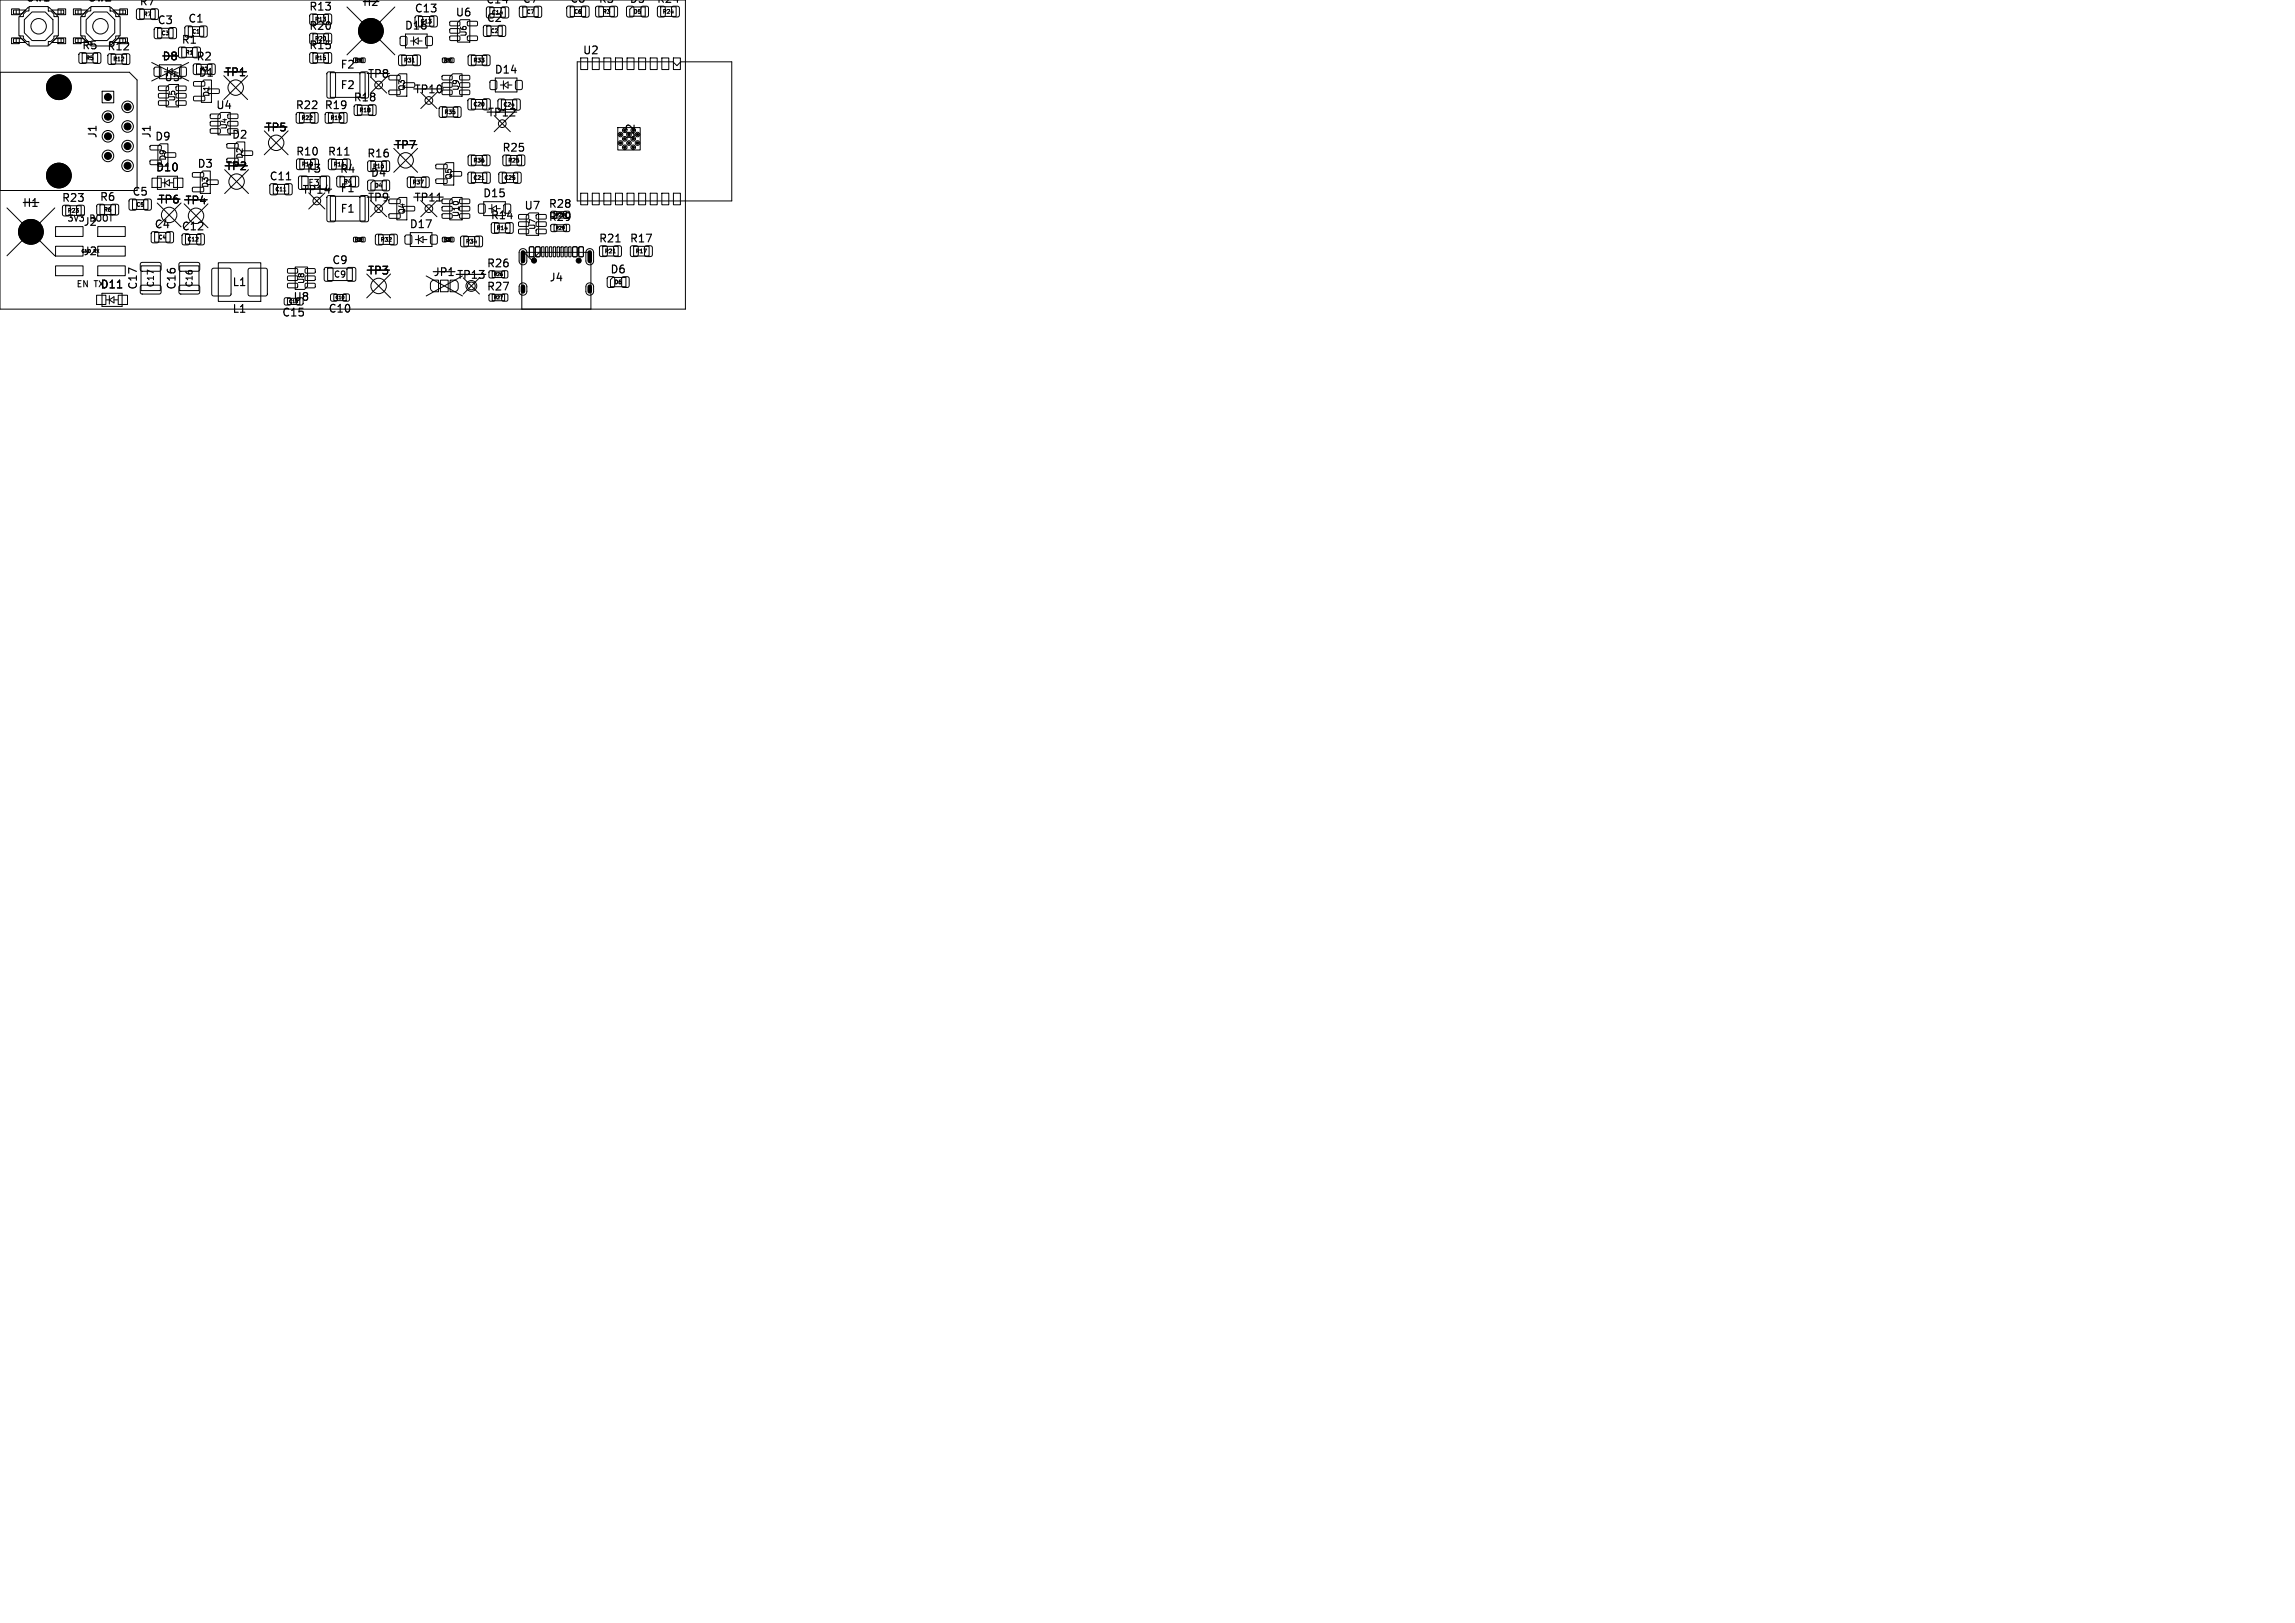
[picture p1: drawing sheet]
<svg xmlns="http://www.w3.org/2000/svg" width="297mm" height="210mm" viewBox="0 0 297 210" stroke-linecap="round" stroke-linejoin="round" font-family="sans-serif">
<defs><g id="words">
<g font-size="1.4">
<text x="3.4" y=".4">SW1</text>
<text x="11.4" y=".4">SW2</text>
<text x="18" y=".9">R7</text>
<text x="20.3" y="3.3">C3</text>
<text x="23.4" y="5.9">R1</text>
<text x="24.3" y="3.1">C1</text>
<text x="39.9" y="4.1">R20</text>
<text x="39.9" y="1.6">R13</text>
<text x="46.9" y="1">H2</text>
<text x="52.3" y="4">D16</text>
<text x="53.6" y="1.8">C13</text>
<text x="58.9" y="2.3">U6</text>
<text x="62.8" y=".7">C14</text>
<text x="62.9" y="3">C2</text>
<text x="67.6" y=".6">C7</text>
<text x="73.7" y=".6">C6</text>
<text x="77.4" y=".6">R3</text>
<text x="81.4" y=".6">D5</text>
<text x="84.9" y=".6">R24</text>
<text x="10.5" y="6.6">R5</text>
<text x="13.8" y="6.7">R12</text>
<text x="20.9" y="8">D8</text>
<text x="21.2" y="10.7">U5</text>
<text x="25.3" y="8">R2</text>
<text x="25.6" y="10.1">D1</text>
<text x="29" y="10.1">TP1</text>
<text x="39.9" y="6.6">R15</text>
<text x="44" y="9.1">F2</text>
<text x="44" y="11.7">F2</text>
<text x="47.5" y="10.3">TP8</text>
<text x="63.9" y="9.7">D14</text>
<text x="75.3" y="7.2">U2</text>
<text x="12.7" y="18" transform="rotate(-90 12.7 18)">J1</text>
<text x="19.7" y="18" transform="rotate(-90 19.7 18)">J1</text>
<text x="27.9" y="14.3">U4</text>
<text x="34.3" y="17.2">TP5</text>
<text x="38.2" y="14.3">R22</text>
<text x="41.9" y="14.3">R19</text>
<text x="45.7" y="13.3">R18</text>
<text x="53.5" y="12.3">TP10</text>
<text x="63" y="15.3">TP12</text>
<text x="20" y="18.4">D9</text>
<text x="20.1" y="22.4">D10</text>
<text x="25.5" y="21.9">D3</text>
<text x="29.1" y="22.2">TP2</text>
<text x="29.9" y="18.1">D2</text>
<text x="34.8" y="23.5">C11</text>
<text x="38.2" y="20.3">R10</text>
<text x="39.6" y="22.5">F3</text>
<text x="42.3" y="20.3">R11</text>
<text x="43.9" y="22.6">R4</text>
<text x="47.4" y="20.6">R16</text>
<text x="47.9" y="23.1">D4</text>
<text x="51" y="19.5">TP7</text>
<text x="64.9" y="19.8">R25</text>
<text x="82.3" y="18.1" transform="rotate(-90 82.3 18.1)">U2</text>
<text x="2.9" y="27">H1</text>
<text x="7.9" y="26.3">R23</text>
<text x="10.7" y="29.4">J2</text>
<text x="12.8" y="26.2">R6</text>
<text x="17" y="25.5">C5</text>
<text x="19.9" y="29.7">C4</text>
<text x="20.4" y="26.5">TP6 TP4</text>
<text x="39" y="25.3">TP14</text>
<text x="44" y="25.1">F1</text>
<text x="44" y="27.7">F1</text>
<text x="47.5" y="26.3">TP9</text>
<text x="52.9" y="29.7">D17</text>
<text x="53.5" y="26.3">TP11</text>
<text x="62.4" y="25.7">D15</text>
<text x="63.4" y="28.6">R14</text>
<text x="67.8" y="27.3">U7</text>
<text x="70.9" y="28.8">R29</text>
<text x="70.9" y="27.1">R28</text>
<text x="10.7" y="33.2">J2</text>
<text x="23.4" y="30">C12</text>
<text x="42.9" y="34.4">C9</text>
<text x="47.5" y="35.7">TP3</text>
<text x="56" y="35.9">JP1</text>
<text x="62.9" y="34.8">R26</text>
<text x="77.4" y="31.6">R21</text>
<text x="78.9" y="35.6">D6</text>
<text x="81.4" y="31.6">R17</text>
<text x="12.9" y="37.5">D11</text>
<text x="17.9" y="37.6" transform="rotate(-90 17.9 37.6)">C17</text>
<text x="22.9" y="37.6" transform="rotate(-90 22.9 37.6)">C16</text>
<text x="30" y="40.7">L1</text>
<text x="30" y="37.2">L1</text>
<text x="36.4" y="41.2">C15</text>
<text x="37.9" y="39.1">U8</text>
<text x="42.4" y="40.7">C10</text>
<text x="59" y="36.3">TP13</text>
<text x="62.9" y="37.8">R27</text>
<text x="71" y="36.6">J4</text>
</g>
<g font-size="1.1">
<text x="8.7" y="28.8">3V3</text>
<text x="11.7" y="28.8">BOOT</text>
<text x="39.8" y="24.2">F3</text>
<text x="9.9" y="37.3">EN TX</text>
<text x="20.1" y="37.3" transform="rotate(-90 20.1 37.3)">C17</text>
<text x="25.1" y="37.3" transform="rotate(-90 25.1 37.3)">C16</text>
<text x="43.1" y="36.1">C9</text>
</g>
<g font-size="1">
<text x="60.5" y="4.8" transform="rotate(-90 60.5 4.8)">U6</text>
<text x="52.5" y="11.8" transform="rotate(-90 52.5 11.8)">Q3</text>
<text x="59.5" y="11.8" transform="rotate(-90 59.5 11.8)">U9</text>
<text x="22.8" y="13.2" transform="rotate(-90 22.8 13.2)">U5</text>
<text x="27.2" y="12.6" transform="rotate(-90 27.2 12.6)">D1</text>
<text x="29.5" y="16.8" transform="rotate(-90 29.5 16.8)">U4</text>
<text x="21.6" y="20.9" transform="rotate(-90 21.6 20.9)">D9</text>
<text x="31.6" y="20.6" transform="rotate(-90 31.6 20.6)">D2</text>
<text x="58.6" y="23.3" transform="rotate(-90 58.6 23.3)">Q5</text>
<text x="27.1" y="24.4" transform="rotate(-90 27.1 24.4)">D3</text>
<text x="52.5" y="27.8" transform="rotate(-90 52.5 27.8)">Q4</text>
<text x="59.5" y="28.2" transform="rotate(-90 59.5 28.2)">U10</text>
<text x="69.4" y="29.8" transform="rotate(-90 69.4 29.8)">U7</text>
<text x="39.5" y="36.8" transform="rotate(-90 39.5 36.8)">U8</text>
</g>
<g font-size=".7">
<text x="18.5" y="2.2">R7</text>
<text x="20.8" y="4.7">C3</text>
<text x="24.8" y="4.4">C1</text>
<text x="40.7" y="5.4">R20</text>
<text x="40.7" y="2.9">R13</text>
<text x="54.4" y="3.1">C13</text>
<text x="63.4" y="4.4">C2</text>
<text x="63.6" y="2">C14</text>
<text x="68.1" y="1.9">C7</text>
<text x="74.2" y="1.9">C6</text>
<text x="77.9" y="1.9">R3</text>
<text x="81.9" y="1.9">D5</text>
<text x="85.7" y="1.9">R24</text>
<text x="11.1" y="7.9">R5</text>
<text x="14.6" y="8">R12</text>
<text x="24" y="7.2">R1</text>
<text x="25.9" y="9.3">R2</text>
<text x="40.7" y="7.9">R15</text>
<text x="52.2" y="8.2">R31</text>
<text x="61.2" y="8.2">R33</text>
<text x="39" y="15.6">R22</text>
<text x="42.7" y="15.6">R19</text>
<text x="46.5" y="14.6">R18</text>
<text x="57.5" y="14.9">R35</text>
<text x="61.2" y="13.9">C20</text>
<text x="65.1" y="13.9">C24</text>
<text x="39" y="21.6">R10</text>
<text x="43.1" y="21.6">R11</text>
<text x="44.4" y="23.9">R4</text>
<text x="48.2" y="21.9">R16</text>
<text x="53.3" y="23.9">R37</text>
<text x="61.2" y="23.4">C21</text>
<text x="61.2" y="21.1">R36</text>
<text x="65.2" y="23.4">C25</text>
<text x="65.7" y="21.1">R25</text>
<text x="8.7" y="27.6">R23</text>
<text x="13.4" y="27.5">R6</text>
<text x="17.6" y="26.8">C5</text>
<text x="35.6" y="24.9">C11</text>
<text x="48.4" y="24.4">D4</text>
<text x="64.2" y="29.9">R14</text>
<text x="20.5" y="31.1">C4</text>
<text x="24.2" y="31.3">C12</text>
<text x="49.2" y="31.4">R32</text>
<text x="60.2" y="31.6">R34</text>
<text x="78.2" y="32.9">R21</text>
<text x="82.2" y="32.9">R17</text>
<text x="79.4" y="36.9">D6</text>
</g>
<g font-size=".6">
<text x="71.9" y="29.8">R29</text>
<text x="71.9" y="28.1">R28</text>
<text x="10.5" y="32.8">GND</text>
<text x="12.1" y="32.8">RX</text>
<text x="63.9" y="35.8">R26</text>
<text x="37.4" y="39.3">C15</text>
<text x="43.4" y="38.8">C10</text>
<text x="63.9" y="38.8">R27</text>
</g>
<g font-size=".3">
<text x="46.1" y="8">C18</text>
<text x="57.6" y="8">C22</text>
<text x="46.1" y="31.2">C19</text>
<text x="57.6" y="31.2">C23</text>
</g>
</g></defs>
<g fill="none" stroke="#000" stroke-width=".15">
<path d="M29 9.3h2.9M34.3 16.4h2.8M47 4h2M47.2 3.5v1M47.5 9.5h2.9M47.8 3.5v1M48.2 3.6l.4-.1 .2 .1v.1l-.6 .8h.6M51 18.7h2.9M53.5 11.5h3.9M63 14.5h3.9M3 26.2h2M3 30h2"/>
<path d="M3.2 29.5v1M3.2 29.9h.6M3.8 29.5v1M4.2 30.5h.6M4.2 29.7l.3-.2v1M15.2 37.3h.6M20.4 25.8h2.9M23.9 25.8h2.9M29.1 21.5h2.9M37.1 23.3h.5M39 24.5h3.9M44.6 20.1h.6"/>
<path d="M47.5 25.5h2.9M47.5 35h2.9M53.5 25.5h3.9M56.1 35.2h2.8M56.6 26h.5M58.1 35.7h.6M59 35.5h3.9M79.7 31.3h.6"/>
</g>
<g fill="none" stroke="#000" stroke-width=".13">
<path d="M0 0h88.7v40h-88.7zM0 9.4h16.7l1 1v14.3h-17.7M1.5 1.2h1v.7h-1zM1.5 4.9h1v.8h-1zM1.7 1.3h1.6l-.5 .5h-1.1zM1.7 5h1.1l.5 .5h-1.6zM2.1 1.3v.5M2.1 5v.5M2.5 2.2h.5v-.4l.4-.4h.3v-.5h2.5v.5h.4l.4 .4v.4h.5v2.5h-.5v.3l-.4 .4h-.4v.6h-2.5v-.6h-.3l-.4-.4v-.3h-.5zM2.6 4.7v.1l1 1h.1M3.7 1h-.1l-1 1v.2M4.1 1.6h1.8l.9 1v1.7l-.9 1h-1.8l-1-1v-1.7z"/>
<path d="M6.2 1h.2l1 1v.2M6.7 1.3h1.5v.5h-1zM6.7 5.5l.5-.5h1v.5zM7.4 4.7v.1l-1 1h-.2M7.5 1.2h1v.7h-1zM7.5 4.9h1v.8h-1zM7.9 1.3v.5M7.9 5v.5M9.5 1.2h1v.7h-1zM9.5 4.9h1v.8h-1zM9.8 1.3h1.5l-.5 .5h-1zM9.8 5h1l.5 .5h-1.5z"/>
<path d="M10.1 1.3v.5M10.1 5v.5M10.3 6.9l.7-.1 .2 .2v1l-.1 .2h-.6l-.3-.1v-1zM10.5 2.2h.5v-.4l.4-.4h.4v-.5h2.5v.5h.3l.4 .4v.4h.6v2.5h-.6v.3l-.4 .4h-.3v.6h-2.5v-.6h-.4l-.4-.4v-.3h-.5zM10.6 4.7v.1l1 1M10.6 6.9h2v1.2h-2zM11.8 1h-.2l-1 1v.2M12.1 6.9l.7-.1 .2 .2 .1 1-.2 .2h-.6l-.2-.1-.1-1zM12.1 1.6h1.7l1 1v1.7l-1 1h-1.7l-1-1v-1.7zM13.2 11.8h1.5v1.5h-1.5zM14 7l.7-.1 .3 .2v1l-.2 .2h-.6l-.2-.1v-1zM14.3 1h.1l1 1v.2"/>
<path d="M14.4 7h2v1.3h-2zM14.7 1.3h1.5v.5h-1zM14.7 5.5l.5-.5h1v.5zM15.4 4.7v.1l-1 1M15.5 1.2h1v.7h-1zM15.5 4.9h1v.8h-1zM15.9 7l.7-.1 .2 .2v1l-.1 .2h-.7l-.2-.1v-1zM15.9 1.3v.5M15.9 5v.5M17.7 1.2l.7-.1 .3 .2v1l-.2 .2h-.6l-.2-.1v-1zM18.1 1.2h2v1.3h-2zM19.5 18.9l1.3-.1 .1 .2v.3l-.2 .1h-1.2l-.1-.1z"/>
<path d="M19.6 1.2l.7-.1 .2 .2v1l-.1 .2h-.7l-.2-.1v-1zM19.6 8.1l4.8 2.4M20 8.7h.2h.6v.2v.9l-.2 .1-.6-.1-.1-.1zM20 3.6h.7l.2 .1v1.1l-.1 .2h-.6l-.2-.1-.1-1.1zM20.4 3.7h2v1.2h-2zM20.5 11.2l1.2-.1 .1 .2v.3l-.1 .1h-1.1l-.1-.1zM20.5 12.1h1.2l.1 .1v.4l-.1 .1h-1.1l-.1-.2zM20.5 13.1l1.2-.1 .1 .2v.3l-.1 .1h-1.1l-.1-.1zM20.6 8.4h2.8v1.8h-2.8zM20.8 18.6h.9v2.9h-1.3v-2.6zM21.3 19.8h1.4l.1 .1-.1 .4-.1 .1-1.2-.1-.1-.1zM21.7 8.7v.6l.6-.4v.8"/>
<path d="M21.9 10.9h1.2v2.9h-1.6v-2.5zM21.9 3.6h.7l.2 .1v1.1l-.1 .2h-.6l-.2-.1-.1-1.1zM22.8 13.1l1.2-.1 .1 .2v.3l-.2 .1h-1l-.1-.1zM22.8 12.1h1.2l.1 .1v.4l-.2 .1h-1l-.1-.2zM22.8 11.2l1.2-.1 .1 .2v.3l-.2 .1h-1l-.1-.1zM23.2 6.2l.7-.1 .2 .1v1l-.1 .3h-.7l-.2-.2v-1zM23.3 8.7h.2h.6v.2v.9l-.2 .1-.6-.1-.1-.1zM23.5 6.2h2v1.2h-2zM24 3.4h.7l.2 .1v1.1l-.1 .2h-.6l-.3-.2v-1zM24.4 3.5h2v1.2h-2zM24.4 8.1l-4.8 2.4M25 6.2l.7-.1 .2 .1v1l-.1 .3h-.6l-.3-.2v-1z"/>
<path d="M25.1 8.3h.7l.2 .1v1l-.1 .2-.6 .1-.3-.2v-1zM25.1 10.6h1.3l.1 .1v.4h-.1h-1.3l-.1-.1zM25.1 12.5h1.3l.1 .1v.4h-.1h-1.3l-.1-.1zM25.4 8.3h2v1.3h-2zM25.9 3.4h.7l.2 .1v1.1l-.1 .2h-.6l-.3-.2v-1zM26.1 10.7l.3-.4h1v2.9h-1.3zM26.9 8.3h.7l.2 .1 .1 1-.2 .2-.6 .1-.2-.2-.1-1zM27 11.5h1.3l.1 .1v.4l-.2 .1h-1.2l-.1-.2zM27.2 14.8h1.2l.1 .1v.4l-.1 .1-1.1-.1-.1-.1zM27.2 15.7h1.2l.1 .2v.3l-.1 .1h-1.1l-.1-.1zM27.2 16.7h1.2l.1 .1v.4l-.1 .1-1.1-.1-.1-.1zM28.6 14.6h1.2v2.9h-1.6v-2.5z"/>
<path d="M29 9.8l3 3.1M29.4 18.6h1.3l.1 .1v.4l-.1 .1h-1.3v-.2zM29.5 16.7h1.2l.1 .1v.4l-.2 .1-1-.1-.1-.1zM29.5 15.7h1.2l.1 .2v.3l-.2 .1h-1l-.1-.1zM29.5 14.8h1.2l.1 .1v.4l-.2 .1-1-.1-.1-.1zM30.7 18.4h1v2.9h-1.3v-2.6zM31.3 19.6l1.3-.1 .1 .2v.3l-.1 .1h-1.3l-.1-.1zM32 9.8l-3 3.1M34.2 16.9l3.1 3.1M37.3 16.9l-3.1 3.1M38.4 14.6h.7l.2 .1v1l-.1 .2-.6 .1-.3-.2v-1zM38.7 14.6h2v1.3h-2z"/>
<path d="M40.1 4.4l.7-.1 .3 .2v1l-.2 .2h-.6l-.2-.2v-.9zM40.1 1.9l.7-.1 .3 .2v1l-.2 .2h-.6l-.2-.2v-.9zM40.1 6.9l.7-.1 .3 .2v1l-.2 .2h-.6l-.2-.2v-.9zM40.2 14.6h.7l.3 .1v1l-.2 .2-.6 .1-.2-.2v-1zM40.5 4.4h2v1.2h-2zM40.5 1.9h2v1.2h-2zM40.5 6.9h2v1.2h-2zM42 4.4l.7-.1 .2 .2v1l-.1 .2h-.7l-.2-.2v-.9zM42 1.9l.7-.1 .2 .2v1l-.1 .2h-.7l-.2-.2v-.9zM42 6.9l.7-.1 .2 .2v1l-.1 .2h-.7l-.2-.2v-.9zM42.1 14.6h.7l.3 .1v1l-.2 .2-.6 .1-.2-.2v-1zM42.4 9.4l.8-.1 .2 .2v3l-.1 .2h-.8l-.2-.2v-2.9z"/>
<path d="M42.5 14.6h2v1.3h-2zM42.8 9.4h4.4v3.2h-4.4zM44 14.6h.7l.2 .1v1l-.1 .2-.6 .1-.3-.2v-1zM44.9 .9l6.2 6.2M45.8 7.5h.5v.6h-.5zM45.9 13.6h.7l.2 .1 .1 1-.2 .2-.6 .1-.3-.2v-1zM46 7.6h1v.5h-1zM46.3 13.6h1.9v1.3h-1.9zM46.6 9.4l.8-.1 .3 .2v3l-.2 .2h-.7l-.2-.2v-2.9zM46.7 7.5h.5v.6h-.5zM47.7 13.6h.7l.3 .1v1l-.2 .2-.6 .1-.2-.2-.1-1zM48 10l2 2"/>
<path d="M50 10l-2 2M50.4 9.8h1.3l.1 .1v.4l-.1 .1-1.3-.1-.1-.1zM50.4 11.7h1.3l.1 .1v.4l-.1 .1-1.3-.1-.1-.1zM51 19.2l3 3.1M51.1 .9l-6.2 6.2M51.6 7.2l.7-.1 .3 .2v1l-.2 .2h-.6l-.2-.2v-.9zM51.7 9.6h.9v2.9h-1.3v-2.6zM51.8 4.8l.2-.1 .6 .1 .1 .1-.1 .9-.2 .1-.6-.1v-.1zM52 7.2h2v1.2h-2zM52.2 10.7h1.4l.1 .2v.3l-.2 .1h-1.2l-.1-.1zM52.5 4.4h2.8v1.8h-2.8zM53.1 5.3h.4"/>
<path d="M53.3 8h.3M53.5 7.2l.7-.1 .2 .2v1l-.1 .2h-.7l-.2-.2v-.9zM53.5 4.8v1.1M53.5 5.3l.6-.4v.8zM53.8 2.1l.7-.1 .2 .2v1l-.1 .3h-.6l-.3-.2v-1zM54 19.2l-3 3.1M54.1 5.3h.5M54.2 2.1h2v1.3h-2zM54.5 12l2 2M55.1 4.8l.2-.1 .6 .1 .1 .1-.1 .9-.2 .1-.6-.1v-.1zM55.7 2.1l.7-.1 .2 .2v1l-.1 .3h-.6l-.3-.2v-1zM56.5 12l-2 2"/>
<path d="M56.9 13.9l.7-.1 .2 .2v1l-.1 .2h-.6l-.3-.2v-.9zM57.2 9.8h1.2l.1 .1v.4l-.1 .1-1.1-.1-.1-.1zM57.2 10.7h1.2l.1 .2v.3l-.1 .1h-1.1l-.1-.1zM57.2 11.7h1.2l.1 .1v.4l-.1 .1-1.1-.1-.1-.1zM57.2 13.9h2v1.2h-2zM57.3 7.5h.5v.6h-.5zM57.5 7.6h1v.5h-1zM58.2 10l.4-.4h1.2v2.9h-1.6zM58.2 7.5h.5v.6h-.5zM58.2 2.8h1.2l.1 .1v.4l-.1 .1-1.1-.1-.1-.1zM58.2 3.7h1.2l.1 .2v.3l-.1 .1h-1.1l-.1-.1zM58.2 4.7h1.2l.1 .1v.4l-.1 .1-1.1-.1-.1-.1z"/>
<path d="M58.7 13.9l.7-.1 .3 .2v1l-.2 .2h-.6l-.2-.2-.1-.9zM59.2 3l.4-.4h1.2v2.9h-1.6zM59.5 11.7h1.2l.1 .1v.4l-.2 .1-1-.1-.1-.1zM59.5 10.7h1.2l.1 .2v.3l-.2 .1h-1l-.1-.1zM59.5 9.8h1.2l.1 .1v.4l-.2 .1-1-.1-.1-.1zM60.5 4.7h1.2l.1 .1v.4l-.1 .1-1.1-.1-.1-.1zM60.5 2.8h1.2l.1 .1v.4l-.1 .1-1.1-.1-.1-.1zM60.6 12.8h.7l.2 .1v1.1l-.1 .2h-.6l-.2-.1-.1-1.1zM60.6 7.2l.7-.1 .3 .2v1l-.2 .2h-.6l-.2-.2v-.9zM61 7.2h2v1.2h-2zM61 12.9h2v1.2h-2zM62.5 7.2l.7-.1 .2 .2v1l-.1 .2h-.7l-.2-.2v-.9z"/>
<path d="M62.5 12.8h.7l.2 .1v1.1l-.1 .2h-.6l-.2-.1-.1-1.1zM62.6 3.3h.7l.2 .1 .1 1.1-.2 .2h-.6l-.2-.1-.1-1.1zM63 3.4h2v1.2h-2zM63 1l.7-.1 .2 .1v1.1l-.1 .2h-.6l-.2-.1-.1-1.1zM63.4 1h2v1.2h-2zM63.5 10.5l.1-.1 .6 .1 .1 .1-.1 .9-.1 .1-.6-.1-.1-.1zM64 15l2 2M64.1 10.1h2.8v1.8h-2.8zM64.5 12.9l.7-.1 .2 .2v1l-.1 .2-.6 .1-.2-.2-.1-1zM64.5 3.3h.7l.2 .1v1.1l-.1 .2h-.6l-.2-.1-.1-1.1zM64.8 11h.3M64.9 12.9h2v1.3h-2z"/>
<path d="M64.9 1l.7-.1 .2 .1v1.1l-.1 .2h-.6l-.2-.1-.1-1.1zM65.1 10.5v1.1M65.1 11l.6-.4v.8zM65.7 11h.6M66 15l-2 2M66.4 12.9l.7-.1 .2 .2v1l-.1 .2-.6 .1-.2-.2-.1-1zM66.8 10.5l.1-.1 .6 .1 .1 .1-.1 .9-.1 .1-.6-.1-.1-.1zM67.3 .9l.7-.1 .2 .2v1l-.1 .2-.6 .1-.3-.2v-1zM67.7 .9h2v1.3h-2zM69.2 .9l.7-.1 .2 .2v1l-.1 .2-.6 .1-.3-.2v-1zM73.4 .9l.7-.1 .2 .1v1.1l-.1 .2h-.6l-.2-.1-.1-1.1zM73.8 .9h2v1.2h-2z"/>
<path d="M74.7 8h12.4l.5 .5 .5-.5h6.6v18h-20zM75.1 7.5h.9v1.5h-.9zM75.3 .9l.7-.1 .2 .1v1.1l-.1 .2h-.6l-.2-.1-.1-1.1zM76.7 7.5h.8v1.5h-.8zM77.1 .9l.7-.1 .3 .2v1l-.2 .2h-.6l-.2-.2v-.9zM77.5 .9h2v1.2h-2zM78.1 7.5h.9v1.5h-.9zM79 .9l.7-.1 .2 .2v1l-.1 .2h-.6l-.3-.2v-.9zM79.6 7.5h.9v1.5h-.9zM80 16.5h2.8v2.9h-2.8zM81.1 .9l.7-.1 .2 .2 .1 1-.2 .2h-.6l-.2-.2zM81.1 7.5h1v1.5h-1z"/>
<path d="M81.8 .9l-.3 .3v.9h2v-1.2M82.6 7.5h.9v1.5h-.9zM83 .9l.7-.1 .2 .2v1l-.1 .2h-.6l-.2-.2zM84.2 7.5h.9v1.5h-.9zM85.1 .9l.7-.1 .3 .2v1l-.2 .2h-.6l-.2-.2v-.9zM85.5 .9h2v1.2h-2zM85.6 7.5h1v1.5h-1zM87 .9l.7-.1 .2 .2v1l-.1 .2h-.7l-.2-.2v-.9zM87.1 7.5h1v1.5h-1zM.9 26.9l6.2 6.2M7.1 26.9l-6.2 6.2M7.2 29.3h3.6v1.3h-3.6z"/>
<path d="M7.2 31.9h3.6v1.2h-3.6zM7.2 34.4h3.6v1.3h-3.6zM8.2 26.6l.7-.1 .2 .2v1l-.2 .2h-.6l-.2-.1v-1zM8.5 26.6h2v1.3h-2zM10 26.6l.7-.1 .2 .2v1l-.1 .2h-.6l-.3-.1v-1zM12.5 38.2h1.2v1.2h-1.2zM12.6 26.5l.7-.1 .2 .2v1l-.1 .2h-.6l-.3-.1v-1zM12.6 29.3h3.6v1.3h-3.6zM12.6 34.4h3.6v1.3h-3.6zM12.6 31.9h3.6v1.2h-3.6zM12.9 26.5h2v1.2h-2zM13.2 38h2.6v1.7h-2.6z"/>
<path d="M13.7 38.8h.4M14.1 38.3v1.1M14.1 38.8l.6-.4v.8zM14.4 26.5l.7-.1 .2 .2 .1 1-.2 .2h-.6l-.2-.1-.1-1zM14.7 38.8h.5M15.3 38.2h1.2v1.2h-1.2zM16.8 25.8l.6-.1 .3 .2v1l-.2 .3h-.6l-.2-.2v-1zM17.1 25.8h2v1.3h-2zM18.2 37l.2-.1h2.3l.1 .3v.7l-.2 .2-2.3-.1-.1-.2zM18.2 34h.2h2.3l.1 .2v.7l-.2 .2h-2.3l-.1-.2zM18.3 34.4h2.5v3.2h-2.5zM18.7 25.8l.6-.1 .3 .2v1l-.2 .3h-.6l-.2-.2v-1z"/>
<path d="M19.5 20.8l1.3-.1 .1 .2v.3l-.2 .1h-1.2l-.1-.1zM19.6 30h.7l.2 .1 .1 1.1-.2 .2h-.6l-.2-.1v-1.1zM19.7 23.1h1.2v1.2h-1.2zM20 30.1h2v1.2h-2zM20.3 26.3l3.1 3.1M20.4 22.8h2.6v1.7h-2.6zM20.9 23.7h.4M21.3 23.1v1.1M21.3 23.7l.6-.4v.8zM21.5 30h.7l.2 .1 .1 1.1-.2 .2h-.6l-.2-.1v-1.1zM21.9 23.7h.5M22.5 23.1h1.2v1.2h-1.2z"/>
<path d="M23.2 37l.2-.1h2.3l.1 .3v.7l-.2 .2-2.3-.1-.2-.2zM23.2 34h.2h2.3l.1 .2v.7l-.2 .2h-2.3l-.2-.2zM23.2 34.4h2.5v3.2h-2.5zM23.4 26.3l-3.1 3.1M23.6 30.3l.7-.1 .2 .2 .1 1-.2 .3h-.6l-.2-.2v-1zM23.8 26.4l3.1 3.1M24 30.3h2v1.3h-2zM24.9 22.4l1.4-.1 .1 .2v.3l-.2 .1h-1.2l-.1-.1zM24.9 24.3l1.4-.1 .1 .2v.3l-.2 .1h-1.2l-.1-.1zM25.5 30.3l.7-.1 .2 .2 .1 1-.2 .3h-.6l-.2-.2v-1zM25.9 22.5l.3-.4h1v2.9h-1.3zM26.8 23.3h1.3l.1 .1v.4l-.1 .1h-1.2l-.1-.2z"/>
<path d="M26.9 26.4l-3.1 3.1M27.5 34.8l.2-.1h1.9l.3 .2v3.2l-.2 .2h-2l-.3-.2v-3.1zM28.2 34h5.5v5h-5.5zM29.1 22l3.1 3M29.4 20.5h1.3l.1 .1v.4l-.1 .1h-1.3v-.2zM32.2 22l-3.1 3M32.2 34.8l.2-.1h1.9l.3 .2v3.2l-.2 .2h-2l-.3-.2v-3.1zM35 23.8h.7l.2 .1v1.1l-.1 .2h-.6l-.3-.1v-1.1zM35.4 23.9h2v1.2h-2zM36.7 24.7h.3M36.8 38.6l.2-.1 .6 .1 .1 .2-.1 .6-.2 .1-.6-.1v-.1zM36.9 23.8h.7l.2 .1v1.1l-.1 .2h-.6l-.3-.1v-1.1z"/>
<path d="M37.2 38.6h1.6v.8h-1.6zM37.2 34.8h1.2l.1 .1v.4l-.1 .1-1.1-.1-.1-.1zM37.2 35.7h1.2l.1 .2v.3l-.1 .1h-1.1l-.1-.1zM37.2 36.7h1.2l.1 .1v.4l-.1 .1-1.1-.1-.1-.1zM38.2 34.6h1.6v2.5l-.4 .4h-1.2zM38.4 20.6h.7l.3 .1v1l-.2 .2-.6 .1-.2-.2v-1zM38.7 22.8h.9l.3 .1v1.4l-.2 .2h-.8l-.3-.1v-1.4zM38.8 20.6h2v1.3h-2zM39 22.8h3.2v1.6h-3.2zM39.5 36.7h1.2l.1 .1v.4l-.2 .1-1-.1-.1-.1zM39.5 35.7h1.2l.1 .2v.3l-.2 .1h-1l-.1-.1zM39.5 34.8h1.2l.1 .1v.4l-.2 .1-1-.1-.1-.1z"/>
<path d="M40 25l2 2M40.3 20.6h.7l.2 .1v1l-.1 .2-.7 .1-.2-.2v-1zM41.5 22.8h.9l.3 .1v1.4l-.2 .2h-.8l-.3-.1v-1.4zM42 34.7l.8-.1 .3 .2v1.4l-.2 .2h-.7l-.2-.2-.1-1.3zM42 25l-2 2M42.4 25.4l.8-.1 .2 .2v3l-.1 .2h-.8l-.2-.2v-2.9zM42.4 34.7h3.2v1.6h-3.2zM42.6 20.6h.7l.2 .1v1l-.1 .2-.7 .1-.2-.2v-1zM42.8 25.4h4.4v3.2h-4.4zM42.8 38.1l.2-.1 .6 .1 .1 .2-.1 .6-.2 .1-.6-.1v-.1zM42.9 20.6h2v1.3h-2zM43.2 38.1h1.6v.8h-1.6z"/>
<path d="M43.6 22.9l.8-.1 .2 .2v1l-.2 .2h-.6l-.2-.2v-.9zM44 22.9h2v1.2h-2zM44.4 20.6h.7l.2 .1v1l-.1 .2-.6 .1-.3-.2v-1zM44.4 38.1l.1-.1 .7 .1v.2v.6l-.2 .1-.6-.1-.1-.1zM45 34.7l.8-.1 .2 .2 .1 1.4-.2 .2h-.8l-.2-.2v-1.3zM45.5 22.9l.7-.1 .2 .2v1l-.1 .2h-.6l-.3-.2v-.9zM45.8 30.7h.5v.6h-.5zM46 30.8h1v.5h-1zM46.6 25.4l.8-.1 .3 .2v3l-.2 .2h-.7l-.2-.2v-2.9zM46.7 30.7h.5v.6h-.5zM47.5 35.5l3 3M47.6 23.4l.7-.1 .2 .2 .1 1-.2 .2h-.6l-.2-.2z"/>
<path d="M47.6 20.9l.8-.1 .2 .2v1l-.2 .2h-.6l-.2-.2v-.9zM48 26l2 2M48 20.9h2v1.2h-2zM48.3 23.4l-.3 .3v.9h2v-1.2M48.6 30.4l.8-.1 .2 .2v1l-.2 .2h-.6l-.2-.2v-.9zM49 30.4h2v1.2h-2zM49.5 20.9l.7-.1 .2 .2v1l-.1 .2h-.7l-.2-.2v-.9zM49.5 23.4l.7-.1 .2 .2v1l-.1 .2h-.6l-.2-.2zM50 26l-2 2M50.4 25.8h1.3l.1 .1v.4l-.1 .1-1.3-.1-.1-.1zM50.4 27.7h1.3l.1 .1v.4l-.1 .1-1.3-.1-.1-.1zM50.5 30.4l.7-.1 .2 .2v1l-.1 .2h-.6l-.3-.2v-.9z"/>
<path d="M50.5 35.5l-3 3M51.7 25.6h.9v2.9h-1.3v-2.6zM52.2 26.7h1.4l.1 .2v.3l-.2 .1h-1.2l-.1-.1zM52.5 30.5l.1-.1 .6 .1 .1 .1-.1 .9-.1 .1-.6-.1-.1-.1zM52.8 23l.7-.1 .2 .1v1l-.1 .3h-.6l-.3-.2v-1zM53.1 30.1h2.8v1.8h-2.8zM53.1 23h2v1.2h-2zM53.8 31h.4M54.2 30.5v1.1M54.2 31l.5-.4v.8zM54.5 26l2 2M54.6 23l.7-.1 .2 .1 .1 1-.2 .3h-.6l-.3-.2v-1z"/>
<path d="M54.7 31h.5M55.2 35.7l4.6 2.6M55.8 30.5l.1-.1 .6 .1 .1 .1-.1 .9-.1 .1-.6-.1-.1-.1zM55.9 36.4l.2-.1h.6v1.5l-.6-.1-.3-.1-.1-.3v-.6zM56.4 21.3h1.4l.1 .1v.4h-.2h-1.2l-.1-.1zM56.4 23.2h1.4l.1 .1v.4h-.2h-1.2l-.1-.1zM56.5 26l-2 2M57 36.3h1v1.5h-1zM57.2 25.8h1.2l.1 .1v.4l-.1 .1-1.1-.1-.1-.1zM57.2 26.7h1.2l.1 .2v.3l-.1 .1h-1.1l-.1-.1zM57.2 27.7h1.2l.1 .1v.4l-.1 .1-1.1-.1-.1-.1zM57.3 30.7h.5v.6h-.5z"/>
<path d="M57.5 30.8h1v.5h-1zM57.7 21h1v2.9h-1.3v-2.5zM58.2 30.7h.5v.6h-.5zM58.2 36.3h.8l.3 .3v.7l-.1 .3-.2 .1-.8 .1zM58.3 22.2h1.4v.1v.4l-.1 .1h-1.2l-.1-.2zM58.6 25.6h1.2v2.9h-1.6v-2.5zM59.5 27.7h1.2l.1 .1v.4l-.2 .1-1-.1-.1-.1zM59.5 26.7h1.2l.1 .2v.3l-.2 .1h-1l-.1-.1zM59.5 25.8h1.2l.1 .1v.4l-.2 .1-1-.1-.1-.1zM59.7 30.6l.7-.1 .2 .2v1l-.1 .2h-.6l-.3-.1v-1zM59.8 35.7l-4.6 2.6M60 36l2 2"/>
<path d="M60 30.6h2v1.3h-2zM60.6 22.3h.7l.2 .1v1.1l-.1 .2h-.6l-.2-.1-.1-1.1zM60.6 20.1h.7l.3 .1v1l-.2 .2-.6 .1-.2-.2v-1zM61 22.4h2v1.2h-2zM61 20.1h2v1.3h-2zM61.5 30.6l.7-.1 .2 .2 .1 1-.2 .2h-.6l-.3-.1v-1zM62 26.5l.1-.1 .6 .1 .1 .1-.1 .9-.1 .1-.6-.1-.1-.1zM62 36l-2 2M62.3 23.2h.3M62.5 20.1h.7l.2 .1v1l-.1 .2-.7 .1-.2-.2v-1zM62.5 22.3h.7l.2 .1v1.1l-.1 .2h-.6l-.2-.1-.1-1.1zM62.6 26.1h2.8v1.8h-2.8z"/>
<path d="M63.2 27h.4M63.3 35.1h.7v.8h-.7zM63.3 38.1h.7v.8h-.7zM63.6 28.9l.8-.1 .2 .2v1l-.2 .2h-.6l-.2-.2v-.9zM63.6 26.5v1.1M63.6 27l.6-.4v.8zM63.7 35.1h1.6v.8h-1.6zM63.7 38.1h1.6v.8h-1.6zM64 28.9h2v1.2h-2zM64.2 27h.6M64.6 22.3h.7l.2 .1v1.1l-.1 .2h-.6l-.2-.1v-1.1zM65 35.1h.7v.8h-.7z"/>
<path d="M65 38.1h.7v.8h-.7zM65 22.4h2v1.2h-2zM65.1 20.1h.7l.3 .1v1l-.2 .2-.6 .1-.2-.2v-1zM65.3 26.5l.1-.1 .6 .1 .1 .1-.1 .9-.1 .1-.6-.1-.1-.1zM65.5 28.9l.7-.1 .2 .2v1l-.1 .2h-.7l-.2-.2v-.9zM65.5 20.1h2v1.3h-2zM66.5 22.3h.7l.2 .1v1.1l-.1 .2h-.6l-.2-.1v-1.1zM67 20.1h.7l.2 .1v1l-.1 .2-.7 .1-.2-.2v-1zM67.1 27.8h1.2l.1 .1v.4l-.1 .1-1.1-.1-.1-.1zM67.1 28.7h1.2l.1 .2v.3l-.1 .1h-1.1l-.1-.1zM67.1 29.7h1.2l.1 .1v.4l-.1 .1-1.1-.1-.1-.1zM67.3 32.3a.5 .5 0 0 1 .6-.1 .5 .5 0 0 1 .3 .5v1.1a.5 .5 0 0 1-.5 .5 .5 .5 0 0 1-.5-.5v-1.2z"/>
<path d="M67.3 36.7a.5 .5 0 0 1 .6-.1 .5 .5 0 0 1 .3 .5v.6a.5 .5 0 0 1-.5 .5 .5 .5 0 0 1-.5-.5v-.7zM67.8 32.7l1 1 1-1M68.5 27.6h1.2v2.9h-1.6v-2.5zM68.5 32l.5-.1 .1 .1v1.1l-.1 .1h-.4l-.1-.1zM69.3 32l.5-.1 .1 .1v1.1l-.1 .1h-.4l-.1-.1zM69.4 29.7h1.2l.1 .1v.4l-.2 .1-1-.1-.1-.1zM69.4 28.7h1.2l.1 .2v.3l-.2 .1h-1l-.1-.1zM69.4 27.8h1.2l.1 .1v.4l-.2 .1-1-.1-.1-.1zM70.1 32h.3v1.2h-.1h-.2zM70.6 32h.3v1.2h-.1h-.2zM71.1 32h.3v1.2h-.1h-.2zM71.3 29.1h.7v.8h-.7z"/>
<path d="M71.6 32h.3v1.2h-.1h-.2zM71.7 29.1h1.6v.8h-1.6zM72.1 32h.3v1.2h-.1h-.2zM72.6 32h.3v1.2h-.1h-.2zM73 29.1h.7v.8h-.7zM73.1 32h.3v1.2h-.1h-.2zM73.6 32h.3v1.2h-.1h-.2zM74.1 32l.5-.1 .1 .1v1.1l-.1 .1h-.4l-.1-.1zM74.9 32l.4-.1 .2 .1v1.1l-.1 .1h-.4l-.1-.1zM75.1 25h.9v1.5h-.9zM76 32.3a.5 .5 0 0 1 .5-.1 .5 .5 0 0 1 .3 .5v1.1a.5 .5 0 0 1-.5 .5 .5 .5 0 0 1-.5-.5v-1.2zM76 36.7a.5 .5 0 0 1 .5-.1 .5 .5 0 0 1 .3 .5v.6a.5 .5 0 0 1-.5 .5 .5 .5 0 0 1-.5-.5v-.7z"/>
<path d="M76.7 25h.8v1.5h-.8zM77.6 31.9l.7-.1 .3 .2v1l-.2 .2h-.6l-.2-.2v-.9zM78 31.9h2v1.2h-2zM78.1 25h.9v1.5h-.9zM78.6 35.9l.7-.1 .2 .2 .1 1-.2 .2h-.6l-.2-.2zM79.3 35.9l-.3 .3v.9h2v-1.2M79.3 32.7h.3M79.5 31.9l.7-.1 .2 .2v1l-.1 .2h-.7l-.2-.2v-.9zM79.6 25h.9v1.5h-.9zM80.5 35.9l.7-.1 .2 .2v1l-.1 .2h-.6l-.2-.2zM81.1 25h1v1.5h-1zM81.6 31.9l.7-.1 .3 .2v1l-.2 .2h-.6l-.2-.2v-.9z"/>
<path d="M82 31.9h2v1.2h-2zM82.6 25h.9v1.5h-.9zM83.5 31.9l.7-.1 .2 .2v1l-.1 .2h-.7l-.2-.2v-.9zM84.2 25h.9v1.5h-.9zM85.6 25h1v1.5h-1zM87.1 25h1v1.5h-1zM67.5 40v-7.3h9v7.3"/>
<circle cx="5" cy="3.4" r="1"/>
<circle cx="7.6" cy="11.3" r="1.6"/>
<circle cx="13" cy="3.4" r="1"/>
<circle cx="14" cy="17.6" r=".75"/>
<circle cx="14" cy="15.1" r=".75"/>
<circle cx="16.5" cy="18.9" r=".75"/>
<circle cx="16.5" cy="13.8" r=".75"/>
<circle cx="16.5" cy="16.4" r=".75"/>
<circle cx="30.5" cy="11.3" r="1"/>
<circle cx="35.7" cy="18.5" r="1"/>
<circle cx="48" cy="4" r="1.6"/>
<circle cx="49" cy="11" r=".5"/>
<circle cx="55.5" cy="13" r=".5"/>
<circle cx="65" cy="16" r=".5"/>
<circle cx="80.3" cy="17.4" r=".3"/>
<circle cx="80.3" cy="18.5" r=".3"/>
<circle cx="80.8" cy="18" r=".3"/>
<circle cx="80.8" cy="19.1" r=".3"/>
<circle cx="80.8" cy="16.9" r=".3"/>
<circle cx="81.4" cy="18.5" r=".3"/>
<circle cx="82" cy="19.1" r=".3"/>
<circle cx="82.5" cy="18.5" r=".3"/>
<circle cx="4" cy="30" r="1.6"/>
<circle cx="7.6" cy="22.7" r="1.6"/>
<circle cx="14" cy="20.2" r=".75"/>
<circle cx="16.5" cy="21.4" r=".75"/>
<circle cx="21.9" cy="27.8" r="1"/>
<circle cx="25.4" cy="27.9" r="1"/>
<circle cx="30.6" cy="23.5" r="1"/>
<circle cx="41" cy="26" r=".5"/>
<circle cx="49" cy="37" r="1"/>
<circle cx="49" cy="27" r=".5"/>
<circle cx="52.5" cy="20.7" r="1"/>
<circle cx="55.5" cy="27" r=".5"/>
<circle cx="61" cy="37" r=".5"/>
<circle cx="61" cy="37" r=".7"/>
</g>
<g fill="#000" stroke="#000" stroke-width=".13">
<circle cx="7.6" cy="11.3" r="1.6"/>
<circle cx="14" cy="12.6" r=".45"/>
<circle cx="14" cy="17.6" r=".45"/>
<circle cx="14" cy="15.1" r=".45"/>
<circle cx="16.5" cy="16.4" r=".45"/>
<circle cx="16.5" cy="18.9" r=".45"/>
<circle cx="16.5" cy="13.8" r=".45"/>
<circle cx="48" cy="4" r="1.6"/>
<circle cx="80.3" cy="17.4" r=".15"/>
<circle cx="80.3" cy="18.5" r=".15"/>
<circle cx="80.9" cy="19.1" r=".15"/>
<circle cx="80.9" cy="18" r=".15"/>
<circle cx="80.9" cy="16.9" r=".15"/>
<circle cx="81.4" cy="18.5" r=".15"/>
<circle cx="81.9" cy="19.1" r=".15"/>
<circle cx="82.5" cy="18.5" r=".15"/>
<circle cx="4" cy="30" r="1.6"/>
<circle cx="7.6" cy="22.7" r="1.6"/>
<circle cx="14" cy="20.2" r=".45"/>
<circle cx="16.5" cy="21.4" r=".45"/>
<circle cx="69.1" cy="33.7" r=".33"/>
<circle cx="74.9" cy="33.7" r=".33"/>
</g>
<path d="M67.7 32.7v1.1M67.7 37.1v.6M76.3 32.7v1.1M76.3 37.1v.6" fill="none" stroke="#000" stroke-width=".6"/>
<use href="#words"/>
</svg>
